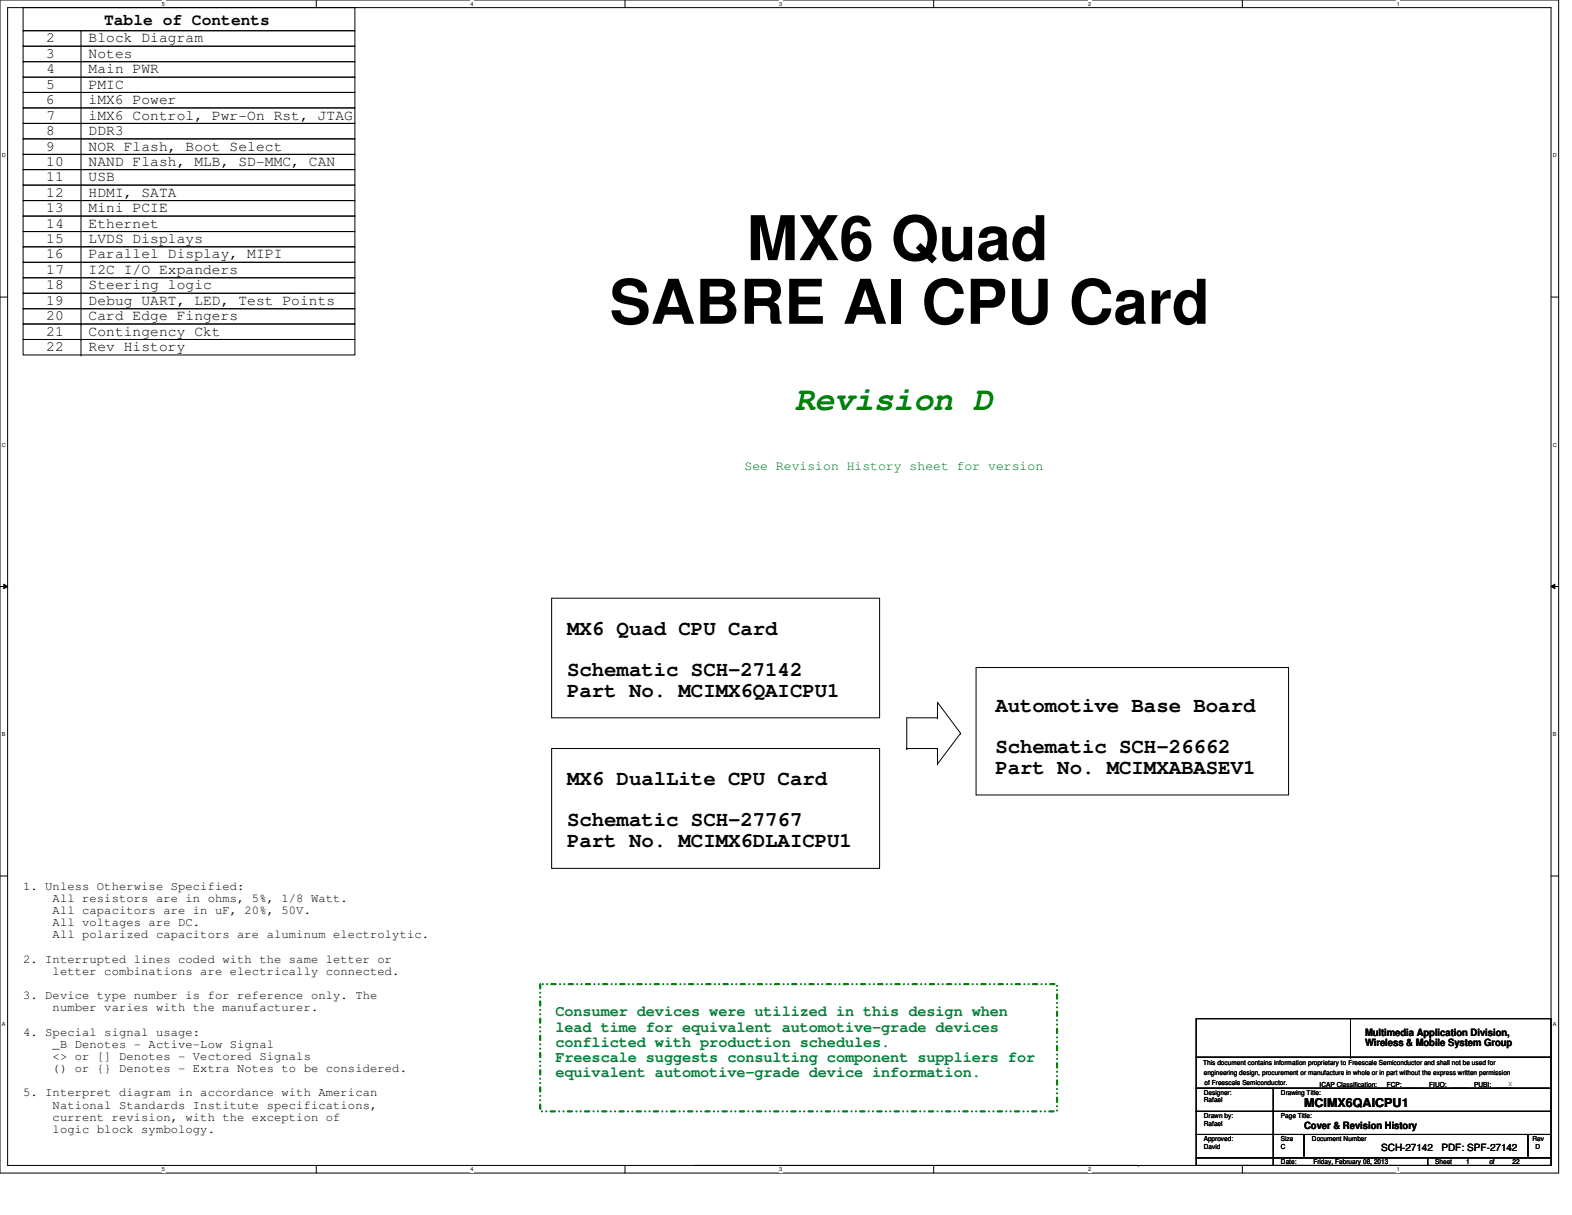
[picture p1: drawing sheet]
<svg xmlns="http://www.w3.org/2000/svg" width="279mm" height="216mm" viewBox="0 0 279 216" stroke-linecap="round" stroke-linejoin="round" font-family="sans-serif">
<defs><g id="words">
<g font-size="11">
<text x="132.7" y="46.2">MX6 Quad</text>
<text x="108.3" y="57.5">SABRE AI CPU Card</text>
</g>
<text font-size="5.9" fill="#008000" x="141.3" y="72.9">Revision D</text>
<g font-size="3.7">
<text x="100.8" y="112.8">MX6 Quad CPU Card</text>
<text x="100.8" y="120.1">Schematic SCH-27142</text>
<text x="100.8" y="123.8">Part No. MCIMX6QAICPU1</text>
<text x="176.9" y="126.5">Automotive Base Board</text>
<text x="176.9" y="133.9">Schematic SCH-26662</text>
<text x="176.9" y="137.5">Part No. MCIMXABASEV1</text>
<text x="100.8" y="139.5">MX6 DualLite CPU Card</text>
<text x="100.8" y="146.9">Schematic SCH-27767</text>
<text x="100.8" y="150.5">Part No. MCIMX6DLAICPU1</text>
</g>
<text font-size="2.9" x="18.5" y="4.4">Table of Contents</text>
<g font-size="2.7" fill="#008040">
<text x="98.7" y="180.6">Consumer devices were utilized in this design when</text>
<text x="98.7" y="183.3">lead time for equivalent automotive-grade devices</text>
<text x="98.7" y="186">conflicted with production schedules.</text>
<text x="98.7" y="188.7">Freescale suggests consulting component suppliers for</text>
<text x="98.7" y="191.4">equivalent automotive-grade device information.</text>
</g>
<g font-size="2.6">
<text x="8.2" y="7.5">2</text>
<text x="8.2" y="10.3">3</text>
<text x="15.7" y="7.5">Block Diagram</text>
<text x="15.7" y="10.3">Notes</text>
<text x="8.2" y="13">4</text>
<text x="8.2" y="15.8">5</text>
<text x="15.7" y="15.8">PMIC</text>
<text x="15.7" y="13">Main PWR</text>
<text x="8.2" y="18.5">6</text>
<text x="8.2" y="21.3">7</text>
<text x="15.7" y="21.3">iMX6 Control, Pwr-On Rst, JTAG</text>
<text x="15.7" y="18.5">iMX6 Power</text>
<text x="8.2" y="24">8</text>
<text x="8.2" y="26.8">9</text>
<text x="8.2" y="29.5">10</text>
<text x="15.7" y="24">DDR3</text>
<text x="15.7" y="29.5">NAND Flash, MLB, SD-MMC, CAN</text>
<text x="15.7" y="26.8">NOR Flash, Boot Select</text>
<text x="8.2" y="32.2">11</text>
<text x="8.2" y="35">12</text>
<text x="15.7" y="35">HDMI, SATA</text>
<text x="15.7" y="32.2">USB</text>
<text x="8.2" y="37.7">13</text>
<text x="8.2" y="40.5">14</text>
<text x="15.7" y="40.5">Ethernet</text>
<text x="15.7" y="37.7">Mini PCIE</text>
<text x="8.2" y="43.2">15</text>
<text x="8.2" y="45.9">16</text>
<text x="15.7" y="43.2">LVDS Displays</text>
<text x="15.7" y="45.9">Parallel Display, MIPI</text>
<text x="8.2" y="48.7">17</text>
<text x="8.2" y="51.4">18</text>
<text x="15.7" y="48.7">I2C I/O Expanders</text>
<text x="15.7" y="51.4">Steering logic</text>
<text x="8.2" y="54.2">19</text>
<text x="8.2" y="56.9">20</text>
<text x="8.2" y="59.6">21</text>
<text x="15.7" y="54.2">Debug UART, LED, Test Points</text>
<text x="15.7" y="56.9">Card Edge Fingers</text>
<text x="15.7" y="59.6">Contingency Ckt</text>
<text x="8.2" y="62.4">22</text>
<text x="15.7" y="62.4">Rev History</text>
</g>
<text font-size="2.3" fill="#008000" x="132.3" y="83.5">See Revision History sheet for version</text>
<g font-size="2.2">
<text x="4.1" y="158.1">1. Unless Otherwise Specified:</text>
<text x="9.4" y="160.3">All resistors are in ohms, 5%, 1/8 Watt.</text>
<text x="9.4" y="162.4">All capacitors are in uF, 20%, 50V.</text>
<text x="9.4" y="164.6">All voltages are DC.</text>
<text x="9.4" y="166.8">All polarized capacitors are aluminum electrolytic.</text>
<text x="4.1" y="171.1">2. Interrupted lines coded with the same letter or</text>
<text x="9.4" y="173.2">letter combinations are electrically connected.</text>
<text x="4.1" y="177.5">3. Device type number is for reference only. The</text>
<text x="9.4" y="179.7">number varies with the manufacturer.</text>
<text x="4.1" y="184">4. Special signal usage:</text>
<text x="9.4" y="186.2">_B Denotes - Active-Low Signal</text>
<text x="9.4" y="188.3">&lt;&gt; or [] Denotes - Vectored Signals</text>
<text x="9.4" y="190.5">() or {} Denotes - Extra Notes to be considered.</text>
<text x="4.1" y="194.8">5. Interpret diagram in accordance with American</text>
<text x="9.4" y="197">National Standards Institute specifications,</text>
<text x="231.8" y="196.8">MCIMX6QAICPU1</text>
<text x="9.4" y="199.1">current revision, with the exception of</text>
<text x="9.4" y="201.3">logic block symbology.</text>
</g>
<g font-size="1.8">
<text x="242.6" y="184.1">Multimedia Application Division,</text>
<text x="242.6" y="185.9">Wireless &amp; Mobile System Group</text>
<text x="231.8" y="200.5">Cover &amp; Revision History</text>
<text x="245.5" y="204.6">SCH-27142</text>
<text x="256.2" y="204.6">PDF: SPF-27142</text>
</g>
<g font-size="1.2">
<text x="213.8" y="189.3">This document contains information proprietary to Freescale Semiconductor and shall not be used for</text>
<text x="214" y="191">engineering design, procurement or manufacture in whole or in part without the express written permission</text>
<text x="214" y="194.5">Designer:</text>
<text x="214" y="195.9">Rafael</text>
<text x="214.1" y="192.7">of Freescale Semiconductor.</text>
<text x="227.7" y="194.5">Drawing Title:</text>
<text x="234.5" y="193.2">ICAP Classification:</text>
<text x="246.5" y="193.2">FCP: _____</text>
<text x="254" y="193.2">FIUO: _____</text>
<text x="262" y="193.2">PUBI: _____</text>
<text x="268.1" y="193">X</text>
<text x="214" y="198.6">Drawn by:</text>
<text x="214" y="202.7">Approved:</text>
<text x="214" y="200">Rafael</text>
<text x="227.7" y="202.7">Size</text>
<text x="227.7" y="198.6">Page Title:</text>
<text x="233.2" y="202.7">Document Number</text>
<text x="272.4" y="202.7">Rev</text>
<text x="214" y="204.1">David</text>
<text x="227.7" y="206.9">Date:</text>
<text x="227.7" y="204.1">C</text>
<text x="233.4" y="206.9">Friday, February 08, 2013</text>
<text x="255.1" y="206.9">Sheet</text>
<text x="260.6" y="206.9">1</text>
<text x="264.7" y="206.9">of</text>
<text x="268.8" y="206.9">22</text>
<text x="272.9" y="204.1">D</text>
</g>
<g font-size="1">
<text x="28.8" y="1">5</text>
<text x="83.7" y="1">4</text>
<text x="138.5" y="1">3</text>
<text x="193.4" y="1">2</text>
<text x="248.2" y="1">1</text>
<text x=".3" y="27.9">D</text>
<text x="276" y="27.9">D</text>
<text x=".3" y="79.4">C</text>
<text x="276" y="79.4">C</text>
<text x=".3" y="130.8">B</text>
<text x="276" y="130.8">B</text>
<text x=".3" y="182.2">A</text>
<text x="276" y="182.2">A</text>
<text x="28.8" y="208.1">5</text>
<text x="83.7" y="208.1">4</text>
<text x="138.5" y="208.1">3</text>
<text x="193.4" y="208.1">2</text>
<text x="248.2" y="208.1">1</text>
</g>
</g></defs>
<path d="M0 0h277v208.4h-277zM1.4 1.4h274.3v205.7h-274.3z" fill="none" stroke="#000" stroke-width=".18"/>
<g fill="#fff">
<path d="M28.8 .1h.5v1.1h-.5z"/>
<path d="M28.8 207.2h.5v1.1h-.5z"/>
</g>
<path d="M56.2 0v1.4M56.2 207.1v1.3" fill="none" stroke="#000" stroke-width=".18"/>
<g fill="#fff">
<path d="M83.7 .1h.5v1.1h-.5z"/>
<path d="M83.7 207.2h.5v1.1h-.5z"/>
</g>
<path d="M111.1 0v1.4M111.1 207.1v1.3" fill="none" stroke="#000" stroke-width=".18"/>
<g fill="#fff">
<path d="M138.5 .1h.6v1.1h-.6z"/>
<path d="M138.5 207.2h.6v1.1h-.6z"/>
</g>
<path d="M165.9 0v1.4M165.9 207.1v1.3" fill="none" stroke="#000" stroke-width=".18"/>
<g fill="#fff">
<path d="M193.4 .1h.5v1.1h-.5z"/>
<path d="M193.4 207.2h.5v1.1h-.5z"/>
</g>
<path d="M220.8 0v1.4M220.8 207.1v1.3" fill="none" stroke="#000" stroke-width=".18"/>
<g fill="#fff">
<path d="M248.2 .1h.6v1.1h-.6z"/>
<path d="M248.2 207.2h.6v1.1h-.6z"/>
<path d="M.3 27.1h.8v1.1h-.8z"/>
<path d="M276 27.1h.7v1.1h-.7z"/>
<path d="M.3 78.5h.8v1.1h-.8z"/>
<path d="M276 78.5h.7v1.1h-.7z"/>
</g>
<path d="M0 52.8h1.4M275.7 52.8h1.3" fill="none" stroke="#000" stroke-width=".18"/>
<g fill="#fff">
<path d="M.3 129.9h.7v1.1h-.7z"/>
<path d="M276 129.9h.6v1.1h-.6z"/>
</g>
<path d="M0 104.2h1.4M.7 103.8l.7 .4-.7 .4zM275.7 104.2l.7-.4v.8zM275.7 104.2h1.3" fill="none" stroke="#000" stroke-width=".18"/>
<path d="M.7 103.8l.7 .4-.7 .4zM275.7 104.2l.7-.4v.8z" fill="#000"/>
<g fill="#fff">
<path d="M.3 181.4h.7v1.1h-.7z"/>
<path d="M276 181.4h.6v1.1h-.6z"/>
</g>
<g fill="none" stroke="#000" stroke-width=".18">
<path d="M4.1 1.4h59v4.1h-59zM4.1 5.5h59v2.7h-59zM4.1 8.2h59v2.8h-59zM4.1 11h59v2.7h-59zM4.1 13.7h59v2.7h-59zM4.1 16.4h59v2.8h-59zM4.1 19.2h59v2.7h-59zM14.4 5.5v57.6M4.1 21.9h59v2.8h-59zM4.1 24.7h59v2.7h-59zM4.1 27.4h59v2.7h-59zM4.1 30.1h59v2.8h-59z"/>
<path d="M4.1 32.9h59v2.7h-59zM4.1 35.6h59v2.8h-59zM4.1 38.4h59v2.7h-59zM4.1 41.1h59v2.8h-59zM4.1 43.9h59v2.7h-59zM4.1 46.6h59v2.8h-59zM4.1 49.4h59v2.7h-59zM4.1 52.1h59v2.8h-59zM4.1 54.9h59v2.7h-59zM4.1 57.6h59v2.7h-59zM14.4 57.6h.1M4.1 60.3h59v2.8h-59z"/>
<path d="M14.4 60.3h.1M14.4 63.1h.1M98 106.3h58.3v21.3h-58.3zM173.5 118.6h55.5v22.7h-55.5zM98 133h58.3v21.3h-58.3zM161.2 133h.1M161.2 133h5.4M166.6 127.6h.1M166.6 124.8h.1M166.6 135.8h.1M166.6 133h.1M166.6 127.6h-5.4v5.4"/>
<path d="M166.6 124.8v2.8M166.6 133v2.8M166.6 124.8l4.1 5.5M170.7 130.3h.1M170.7 130.3l-4.1 5.5M0 155.7h1.4M275.7 155.7h1.3M212.6 193.4h13.7v4.1h-13.7zM212.6 197.5h13.7v4.1h-13.7zM212.6 187.9h63.1v5.5h-63.1zM212.6 181h63.1v6.9h-63.1zM226.3 193.4h49.4v4.1h-49.4z"/>
<path d="M226.3 197.5h49.4v4.1h-49.4zM240 187.9h.1M240 181v6.9M123.4 207.1h78.9M202.3 207.1h.1M212.6 201.6h13.7v4.1h-13.7zM212.6 205.7h13.7v1.4h-13.7zM226.3 201.6h5.5v4.1h-5.5zM226.3 205.7h27.4v1.4h-27.4zM231.8 201.6h39.8v4.1h-39.8zM253.7 205.7h22v1.4h-22zM271.6 201.6h4.1v4.1h-4.1z"/>
</g>
<path d="M96 174.9h91.9v22.6h-91.9z" fill="none" stroke="#008000" stroke-width=".38" stroke-dasharray=".8 .8 0 .8 0 .8"/>
<use href="#words"/>
</svg>
